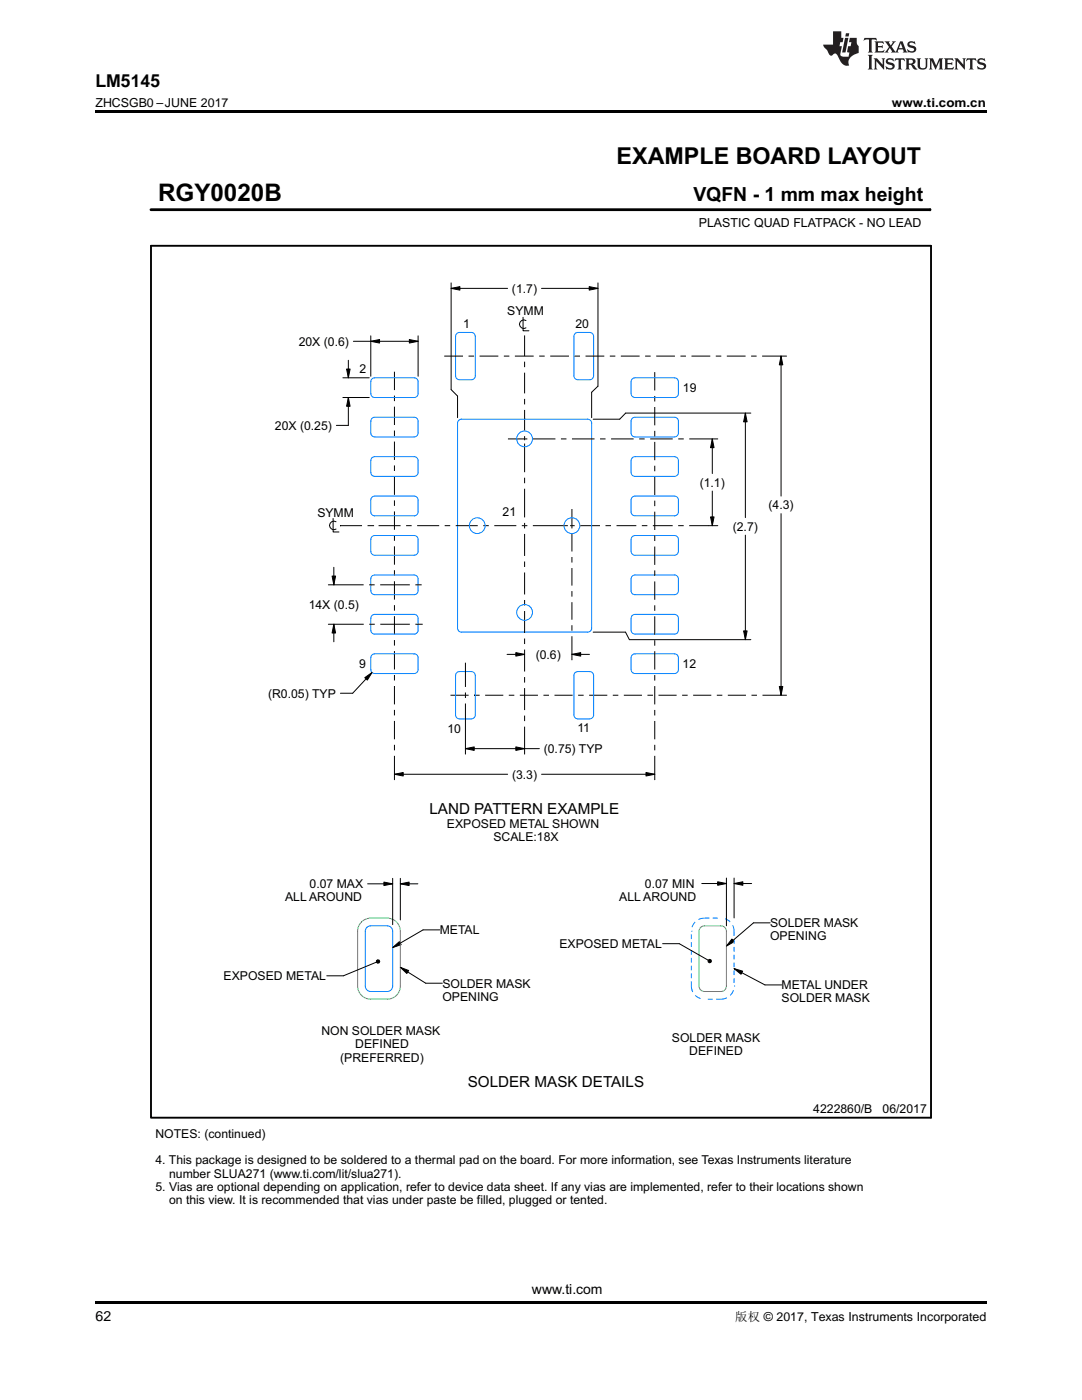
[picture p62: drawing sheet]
<svg xmlns="http://www.w3.org/2000/svg" width="216mm" height="279mm" viewBox="0 0 216 279" stroke-linecap="round" stroke-linejoin="round" font-family="sans-serif">
<defs><g id="words">
<text font-size="4.8" x="31.5" y="40.1">RGY0020B</text>
<text font-size="4.6" x="123" y="32.7">EXAMPLE BOARD LAYOUT</text>
<text font-size="3.9" x="138.4" y="40.1">VQFN - 1 mm max height</text>
<text font-size="3.5" x="19" y="17.3">LM5145</text>
<g font-size="3">
<text x="85.7" y="162.4">LAND PATTERN EXAMPLE</text>
<text x="93.3" y="216.9">SOLDER MASK DETAILS</text>
</g>
<g font-size="2.8">
<text x="19" y="263.6">62</text>
<text x="106.1" y="258.2">www.ti.com</text>
</g>
<g font-size="2.5">
<text x="19" y="21.4">ZHCSGB0 –JUNE 2017</text>
<text x="178" y="21.4">www.ti.com.cn</text>
<text x="139.4" y="45.4">PLASTIC QUAD FLATPACK - NO LEAD</text>
<text x="146.7" y="263.6">版权 © 2017, Texas Instruments Incorporated</text>
</g>
<g font-size="2.4">
<text x="102.2" y="58.4">(1.7)</text>
<text x="92.4" y="65.4">1</text>
<text x="101.2" y="63">SYMM</text>
<text x="114.8" y="65.5">20</text>
<text x="59.6" y="69">20X (0.6)</text>
<text x="71.8" y="74.5">2</text>
<text x="136.3" y="78.2">19</text>
<text x="54.8" y="85.8">20X (0.25)</text>
<text x="139.6" y="97.1">(1.1)</text>
<text x="153.3" y="101.6">(4.3)</text>
<text x="63.3" y="103.1">SYMM</text>
<text x="100.3" y="103.1">21</text>
<text x="146.2" y="105.9">(2.7)</text>
<text x="61.6" y="121.5">14X (0.5)</text>
<text x="106.9" y="131.5">(0.6)</text>
<text x="71.7" y="133.4">9</text>
<text x="136.2" y="133.4">12</text>
<text x="53.5" y="139.2">(R0.05) TYP</text>
<text x="89.3" y="146.2">10</text>
<text x="115.2" y="146.1">11</text>
<text x="102.2" y="155.4">(3.3)</text>
<text x="108.5" y="150.3">(0.75) TYP</text>
<text x="89.2" y="165.2">EXPOSED METAL SHOWN</text>
<text x="98.5" y="167.8">SCALE:18X</text>
<text x="56.9" y="179.9">ALL AROUND</text>
<text x="61.8" y="177.3">0.07 MAX</text>
<text x="123.6" y="179.8">ALL AROUND</text>
<text x="128.7" y="177.2">0.07 MIN</text>
<text x="153.7" y="185">SOLDER MASK</text>
<text x="87.7" y="186.5">METAL</text>
<text x="111.6" y="189.2">EXPOSED METAL</text>
<text x="153.7" y="187.7">OPENING</text>
<text x="44.6" y="195.6">EXPOSED METAL</text>
<text x="88.3" y="197.1">SOLDER MASK</text>
<text x="156" y="197.4">METAL UNDER</text>
<text x="88.3" y="199.7">OPENING</text>
<text x="156" y="200.1">SOLDER MASK</text>
<text x="64.1" y="206.6">NON SOLDER MASK</text>
<text x="70.9" y="209.2">DEFINED</text>
<text x="134.1" y="208">SOLDER MASK</text>
<text x="67.9" y="211.8">(PREFERRED)</text>
<text x="137.5" y="210.6">DEFINED</text>
<text x="31" y="227.1">NOTES: (continued)</text>
<text x="162.3" y="222.2">4222860/B</text>
<text x="176.1" y="222.2">06/2017</text>
<text x="31" y="232.4">4. This package is designed to be soldered to a thermal pad on the board. For more information, see Texas Instruments literature</text>
<text x="31" y="237.6">5. Vias are optional depending on application, refer to device data sheet. If any vias are implemented, refer to their locations shown</text>
<text x="33.7" y="235">number SLUA271 (www.ti.com/lit/slua271).</text>
<text x="33.7" y="240.3">on this view. It is recommended that vias under paste be filled, plugged or tented.</text>
</g>
</g></defs>
<g fill="#000">
<path d="M19 22h177.8v.5h-177.8zM90 57.6l1.8-.4v.7zM117.6 57.2l1.7 .4-1.7 .3zM69.2 73.6h.7l-.4 1.8zM69.5 79.3l.4 1.8h-.7zM74 68.1l1.7-.3v.7zM81.7 67.8l1.7 .3-1.7 .4zM155.9 71.1l.3 1.7h-.7zM142.1 87.6l.4 1.7h-.7zM148.7 82.4l.4 1.8h-.7zM66.3 115h.7l-.4 1.7zM141.8 103.2h.7l-.4 1.7z"/>
<path d="M66.6 124.6l.4 1.7h-.7zM72.8 135.2l1.4-1-.9 1.5zM102.9 130.2l1.8 .4-1.8 .3zM114.1 130.6l1.8-.4v.7zM148.4 125.9h.7l-.4 1.8zM155.5 137h.7l-.3 1.7zM78.7 154.5l1.8-.3v.7zM92.9 149.4l1.7-.3v.7zM102.9 149.1l1.8 .3-1.8 .4zM128.9 154.2l1.7 .3-1.7 .4zM76.6 176l1.8 .4-1.8 .3zM79.9 176.4l1.7-.4v.7z"/>
<path d="M143.2 176l1.7 .3-1.7 .4zM146.5 176.3l1.7-.3v.7zM75.1 191.7l.3-.2 .2 .1 .2 .3-.2 .3h-.2l-.3-.2zM78.4 189.1l1.3-1.2 .3 .6zM79.9 193.1l1.7 .6-.4 .6zM141.3 191.7l.2-.2h.3l.2 .3-.2 .3h-.3l-.2-.1zM146 187.4l.5 .5-1.6 .9zM146.5 193.3l1.7 .5-.3 .6zM19 259.7h177.8v.5h-177.8z"/>
</g>
<g fill="none" stroke="#000" stroke-width=".2">
<path d="M30.1 41.8h155.5M90 57.6l1.8-.4v.7zM90 56.5v21.3l1.3 1.2v4.4M90 57.6h11.3M108.1 57.6h11.2M117.6 57.2l1.7 .4-1.7 .3zM119.3 56.5v20.6l-1.2 1.2v5.1M185.6 41.6v.5M68.4 79.3h5.3M68.4 75.4h5.3M69.2 73.6h.7l-.4 1.8zM69.5 79.3l.4 1.8h-.7z"/>
<path d="M69.5 71.9v3.5M69.5 79.3v5.6h-2.4M70.5 68.1h12.9M74 68.1l1.7-.3v.7zM74 67v8.1M78.7 74.2v3.7M78.7 79v1.1M81.7 67.8l1.7 .3-1.7 .4zM83.4 67v8.1M88.6 71.1h3.8M93.5 71.1h1.1M95.7 71.1h3.7"/>
<path d="M100.5 71.1h1.1M102.7 71.1h3.8M104.4 63.3v2.7h1.1M104.7 66.9v4.2M104.7 72.2v1.1M104.7 74.4v4.1M104.7 79.6v1.1M105 64a.86 .86 0 0 0-1.4 .7 .86 .86 0 0 0 1.4 .7M107.6 71.1h1.1M109.8 71.1h3.7M114.6 71.1h1.1M116.8 71.1h3.8"/>
<path d="M121.7 71.1h1.1M123.9 71.1h3.7M128.7 71.1h1.1M130.6 74.3v3.6M130.6 79v1.1M130.9 71.1h3.8M135.8 71.1h1.1M138 71.1h3.7M142.8 71.1h1.1M145 71.1h3.8M149.9 71.1h1.1M152.1 71.1h4.8"/>
<path d="M155.9 71.1l.3 1.7h-.7zM155.9 71.1v27.9M78.7 81.2v3.6M78.7 85.9v1.1M78.7 88.1v3.7M78.7 92.9v1.1M78.7 95.1v3.7M78.7 99.9v1.1M101.4 87.6h3.8M104.7 81.8v4.1M104.7 87v.9M104.7 88.5v5.7"/>
<path d="M104.7 95.3v1.1M104.7 97.5v5.8M106.3 87.6h4.5M111.9 87.6h1.1M114.1 87.6h4.5M119.7 87.6h1.1M121.9 87.6h4.5M127.5 87.6h1.1M129.7 87.6h4.5M130.6 81.2v3.7M130.6 86v1.1M130.6 88.2v3.6"/>
<path d="M130.6 92.9v1.1M130.6 95.1v3.7M130.6 99.9v1.1M135.3 87.6h1.1M137.5 87.6h5.7M142.1 87.6l.4 1.7h-.7zM142.1 87.6v6.9M142.1 98v6.9M148.7 82.4l.4 1.8h-.7zM148.7 82.4v20.9M149.8 82.4h-25l-1.1 1.3h-5.3M65.5 116.7h7.1"/>
<path d="M66.3 115h.7l-.4 1.7zM66.5 103.5v2.7h1.1M66.6 113.2v3.5M67.1 104.1a.86 .86 0 0 0-1.4 .8 .86 .86 0 0 0 1.4 .7M67.8 104.9h.1M67.8 104.9h4.4M73.3 104.9h1.1M73.7 116.7h1.1M74.4 104.9h.1M75.5 104.9h4.4M75.9 116.7h5.9M78.7 102.1v3.6"/>
<path d="M78.7 106.8v1.1M78.7 109v3.7M78.7 113.8v1.1M78.7 116v3.7M81 104.9h1.1M82.9 116.7h1.2M83.2 104.9h4.4M88.7 104.9h1.1M90.9 104.9h4.4M96.4 104.9h1.1M98.6 104.9h4.4M104.1 104.9h1.1"/>
<path d="M104.7 104.4v1.1M104.7 106.6v4.3M104.7 112v1.2M104.7 114.3v4.3M104.7 119.7v1.1M106.3 104.9h7M113.8 104.9h.9M114.1 101.6v3.9M114.1 106.6v3.5M114.1 111.2v1.1M114.1 113.4v3.5M114.1 118v1.1"/>
<path d="M115.8 104.9h3.9M120.8 104.9h1.1M123 104.9h4M128.1 104.9h1.1M130.3 104.9h3.9M130.6 102.1v3.7M130.6 106.9v1.1M130.6 109.1v3.6M130.6 113.8v1.1M130.6 116v3.7M135.3 104.9h1.1M137.5 104.9h5.7"/>
<path d="M141.8 103.2h.7l-.4 1.7zM148.7 106.8v20.9M155.9 102.5v36.2M65.5 124.6h7.1M66.6 124.6l.4 1.7h-.7zM66.6 124.6v3.5M72.8 135.2l1.4-1-.9 1.5zM73.7 124.6h1.1M74.2 134.2l-3.8 4.2h-2.5M75.9 124.6h5.9M78.7 120.8v1.1M78.7 123v3.6"/>
<path d="M78.7 127.7v1.1M78.7 129.9v3.7M78.7 134.7v1.1M78.7 136.9v3.7M82.9 124.6h1.4M89.9 138.7h3.6M92.9 132.3v4.8M92.9 138.2v1.1M94.6 138.7h.1M94.6 138.7h1.1M96.8 138.7h3.6M101.2 130.6h3.5"/>
<path d="M101.5 138.7h1.1M102.9 130.2l1.8 .4-1.8 .3zM103.7 138.7h3.6M104.7 121.9v4.4M104.7 127.4v1.1M104.7 129.6v4.4M104.7 135.1v1.1M104.7 137.3v4.4M108.4 138.7h1.1M110.6 138.7h3.7M114.1 130.6l1.8-.4v.7zM114.1 120.2v3.5"/>
<path d="M114.1 124.8v1.1M114.1 127v4.7M114.1 130.6h3.5M115.4 138.7h1.1M117.6 138.7h3.6M118.4 126.2h6.4l.8 1.5h24.2M122.3 138.7h1.1M124.5 138.7h3.6M129.2 138.7h1.1M130.6 120.8v1.1M130.6 123v3.7M130.6 127.8v1.1"/>
<path d="M130.6 130v3.6M130.6 134.7v1.1M130.6 136.9v3.7M131.4 138.7h3.6M136.1 138.7h1.1M138.3 138.7h3.6M143 138.7h1.1M145.2 138.7h3.6M148.4 125.9h.7l-.4 1.8zM149.9 138.7h1.1M152.1 138.7h4.8M155.5 137h.7l-.3 1.7z"/>
<path d="M78.7 154.5l1.8-.3v.7zM78.7 141.7v1.1M78.7 143.9v3.6M78.7 148.6v1.1M78.7 150.8v4.8M78.7 154.5h22.6M92.9 149.4l1.7-.3v.7zM92.9 140.4v10.1M92.9 149.4h14.7M102.9 149.1l1.8 .3-1.8 .4zM104.7 142.8v1.1M104.7 145v5.5"/>
<path d="M108.1 154.5h22.5M128.9 154.2l1.7 .3-1.7 .4zM130.6 141.7v1.1M130.6 143.9v3.6M130.6 148.6v1.1M130.6 150.8v4.8M73.4 176.4h5M76.6 176l1.8 .4-1.8 .3zM78.4 175.3v9.2M79.9 176.4l1.7-.4v.7zM79.9 175.3v8.3M79.9 176.4h3.5"/>
<path d="M140 176.3h4.9M143.2 176l1.7 .3-1.7 .4zM144.9 175.2v9.6M146.5 176.3l1.7-.3v.7zM146.5 175.2v8M146.5 176.3h3.5M75.1 192l-6.6 2.7h-3.3M75.1 191.7l.3-.2 .2 .1 .2 .3-.2 .3h-.2l-.3-.2zM78.4 189.1l1.3-1.2 .3 .6zM79.9 193.1l1.7 .6-.4 .6zM79.9 193.1l5 3.1h3.4M87.7 185.6h-3.3l-6 3.5"/>
<path d="M132.2 188.3h3.3l5.8 3.3M141.3 191.7l.2-.2h.3l.2 .3-.2 .3h-.3l-.2-.1zM146 187.4l.5 .5-1.6 .9zM146.5 193.3l1.7 .5-.3 .6zM146.5 193.3l6.1 3.3h3.4M153.7 184.2h-3.4l-5.4 4.6"/>
</g>
<path d="M30.1 49.1h155.7v174h-155.7z" fill="none" stroke="#000" stroke-width=".38"/>
<path d="M30.1 41.8h155.5" fill="none" stroke="#000" stroke-width=".55"/>
<g fill="none" stroke="#0080ff" stroke-width=".2">
<path d="M74.2 75.6l.6-.2h7.8a.79 .79 0 0 1 .8 .8v2.3a.79 .79 0 0 1-.8 .8h-7.8a.79 .79 0 0 1-.8-.8v-2.3zM91.1 66.6l.6-.3h2.4a.79 .79 0 0 1 .7 .8v7.9a.79 .79 0 0 1-.7 .8h-2.4a.79 .79 0 0 1-.8-.8v-7.9zM114.7 66.6l.6-.3h2.4a.79 .79 0 0 1 .7 .8v7.9a.79 .79 0 0 1-.7 .8h-2.4a.79 .79 0 0 1-.8-.8v-7.9zM126.2 75.6l.5-.2h7.9a.79 .79 0 0 1 .8 .8v2.3a.79 .79 0 0 1-.8 .8h-7.9a.79 .79 0 0 1-.8-.8v-2.3zM74.2 83.5l.6-.2h7.8a.79 .79 0 0 1 .8 .8v2.3a.79 .79 0 0 1-.8 .8h-7.8a.79 .79 0 0 1-.8-.8v-2.3zM74.2 91.4l.6-.3h7.8a.79 .79 0 0 1 .8 .8v2.4a.79 .79 0 0 1-.8 .8h-7.8a.79 .79 0 0 1-.8-.8v-2.4zM74.2 99.2l.6-.2h7.8a.79 .79 0 0 1 .8 .8v2.4a.79 .79 0 0 1-.8 .7h-7.8a.79 .79 0 0 1-.8-.7v-2.4zM91.5 83.9l.6-.2h25.2a.79 .79 0 0 1 .8 .7v41a.79 .79 0 0 1-.8 .8h-25.2a.79 .79 0 0 1-.8-.8v-41zM126.2 83.5l.5-.2h7.9a.79 .79 0 0 1 .8 .8v2.3a.79 .79 0 0 1-.8 .8h-7.9a.79 .79 0 0 1-.8-.8v-2.3zM126.2 91.4l.5-.3h7.9a.79 .79 0 0 1 .8 .8v2.4a.79 .79 0 0 1-.8 .8h-7.9a.79 .79 0 0 1-.8-.8v-2.4zM126.2 99.2l.5-.2h7.9a.79 .79 0 0 1 .8 .8v2.4a.79 .79 0 0 1-.8 .7h-7.9a.79 .79 0 0 1-.8-.7v-2.4zM74.2 107.1l.6-.2h7.8a.79 .79 0 0 1 .8 .8v2.3a.79 .79 0 0 1-.8 .8h-7.8a.79 .79 0 0 1-.8-.8v-2.3z"/>
<path d="M74.2 115l.6-.3h7.8a.79 .79 0 0 1 .8 .8v2.4a.79 .79 0 0 1-.8 .8h-7.8a.79 .79 0 0 1-.8-.8v-2.4zM126.2 107.1l.5-.2h7.9a.79 .79 0 0 1 .8 .8v2.3a.79 .79 0 0 1-.8 .8h-7.9a.79 .79 0 0 1-.8-.8v-2.3zM126.2 115l.5-.3h7.9a.79 .79 0 0 1 .8 .8v2.4a.79 .79 0 0 1-.8 .8h-7.9a.79 .79 0 0 1-.8-.8v-2.4zM74.2 122.8l.6-.2h7.8a.79 .79 0 0 1 .8 .8v2.4a.79 .79 0 0 1-.8 .8h-7.8a.79 .79 0 0 1-.8-.8v-2.4zM74.2 130.7l.6-.2h7.8a.79 .79 0 0 1 .8 .8v2.3a.79 .79 0 0 1-.8 .8h-7.8a.79 .79 0 0 1-.8-.8v-2.3zM91.1 134.3l.6-.3h2.4a.79 .79 0 0 1 .7 .8v7.9a.79 .79 0 0 1-.7 .8h-2.4a.79 .79 0 0 1-.8-.8v-7.9zM114.7 134.3l.6-.3h2.4a.79 .79 0 0 1 .7 .8v7.9a.79 .79 0 0 1-.7 .8h-2.4a.79 .79 0 0 1-.8-.8v-7.9zM126.2 122.8l.5-.2h7.9a.79 .79 0 0 1 .8 .8v2.4a.79 .79 0 0 1-.8 .8h-7.9a.79 .79 0 0 1-.8-.8v-2.4zM126.2 130.7l.5-.2h7.9a.79 .79 0 0 1 .8 .8v2.3a.79 .79 0 0 1-.8 .8h-7.9a.79 .79 0 0 1-.8-.8v-2.3zM73.2 185.1l.8-.3h3.3a1.09 1.09 0 0 1 1.1 1.1v10.9a1.09 1.09 0 0 1-1.1 1.1h-3.3a1.09 1.09 0 0 1-1.1-1.1v-10.9zM138 185.9h.1M138 195.8v1.3l.2 .9"/>
<path d="M138 186.5v.9M138 188v1M138 189.6v.9M138 191.2v.9M138 192.7v1M138 194.3v.9M138.7 198.6l1.1 .7M138.7 184l-.6 1M141.2 199.4h1M141.6 183.2l-1.4 .1-.8 .2M142.2 183.2h1M144.7 183.4l1 .6"/>
<path d="M145 199.1l-.8 .3h-1.3M146.2 184.7l.3 .8v1.3M146.4 197.6l-.7 1M146.5 196.8h.1M146.5 187.4v1M146.5 189v.9M146.5 190.5v1M146.5 192.1v.9M146.5 193.7v.9M146.5 195.2v1"/>
<circle cx="104.7" cy="87.6" r="1.57"/>
<circle cx="95.2" cy="104.9" r="1.57"/>
<circle cx="114.1" cy="104.9" r="1.57"/>
<circle cx="104.7" cy="122.2" r="1.57"/>
</g>
<path d="M72.1 184l.7-.5 .8-.2 3.7-.1a2.62 2.62 0 0 1 2.6 2.7v10.9a2.62 2.62 0 0 1-2.6 2.6h-3.3a2.62 2.62 0 0 1-2.6-2.6v-10.9l.2-1.2zM139.7 185.2l.5-.4h.4h3.3a1.09 1.09 0 0 1 1 1.1v10.9a1.09 1.09 0 0 1-1 1.1h-3.3a1.09 1.09 0 0 1-1.1-1.1v-10.9z" fill="none" stroke="#6ef200" stroke-width=".2"/>
<g fill="#231f20">
<path d="M172.5 7.6l-.1 .5 .4-.2h.6v.1v2.1l-.2 .4h.9l-.2-.4v-2.1l.1-.1h.5l.5 .2-.2-.5zM174.5 8.3l.2 .3v1.5l-.2 .4h1.8l.2-.6a1.04 1.04 0 0 1-1.3 .2v-.7h.6l.3 .2v-.6l-.3 .2h-.6v-.6l.8-.1 .4 .3-.2-.5zM176.5 8.3l.9 1.1-.9 1.1h.8l-.2-.2 .4-.7 .5 .7-.2 .2h1.5l-.2-.2 .2-.4h.9l.1 .4-.2 .2h1l-.3-.3-.7-1.9h-.5l-.9 2-.8-1 .9-1h-.8l.1 .3-.4 .5-.3-.6 .1-.2zM179.7 8.6l.4 1h-.7zM181.3 8.4a.63 .63 0 0 0-.2 .7 .63 .63 0 0 0 .6 .4l.6 .2 .1 .2a.75 .75 0 0 1-.7 .4 .75 .75 0 0 1-.6-.5l.1 .7 .1-.1a1.11 1.11 0 0 0 1.5-.6 1.13 1.13 0 0 0-1.2-.8l-.1-.4a1.04 1.04 0 0 1 1.2 .2l-.2-.5-.2 .1-.4-.2zM173.2 10.9l.2 .4v2.2l-.2 .4h1l-.3-.4v-2.2l.3-.4zM174.3 11.6l.3 .4v1.5l-.3 .4h.8l-.2-.4v-1.3l1.5 1.7v-1.9l.2-.4h-.7l.2 .4v.9l-1.1-1.3zM177 11.8a.62 .62 0 0 0-.2 .7 .62 .62 0 0 0 .6 .4l.6 .1 .1 .3a.76 .76 0 0 1-.7 .3 .76 .76 0 0 1-.7-.4l.2 .7 .1-.1a1.11 1.11 0 0 0 1.5-.6 1.13 1.13 0 0 0-1.2-.8l-.1-.4a1.04 1.04 0 0 1 1.2 .2l-.2-.6-.2 .1-.5-.1zM178.7 11.6l-.2 .6a.61 .61 0 0 1 .8-.3v1.6l-.2 .4h.9l-.2-.4v-1.6a.63 .63 0 0 1 .7 .3l-.1-.6zM180.6 11.6l.3 .4v1.5l-.3 .4h1l-.2-.2-.1-.8 .6 .2a.76 .76 0 0 0 1.2 .7l-1-1a.58 .58 0 0 0 .6-.5 .58 .58 0 0 0-.5-.6zM181.4 11.9h.1a.45 .45 0 0 1 .5 .1 .45 .45 0 0 1 .1 .5l-.8 .2zM182.9 11.6l.2 .2a2.17 2.17 0 0 0 .3 1.9 .99 .99 0 0 0 1.6-.6v-1.1l.2-.4h-.7l.2 .2a1.92 1.92 0 0 1-.2 1.8 .6 .6 0 0 1-.9-.5v-1.1l.2-.4zM185.4 11.6l.2 .4v1.5l-.2 .4h.7l-.2-.4v-1.4l.8 1.8 .8-1.8v1.4l-.2 .4h.9l-.2-.4v-1.5l.2-.4h-.8l-.6 1.5-.6-1.5zM188.4 11.6l.2 .4v1.5l-.2 .4h1.8l.1-.6a1.04 1.04 0 0 1-1.2 .1v-.6h.5l.4 .2v-.6l-.4 .2h-.5v-.7h.8l.3 .3-.1-.6zM190.5 11.6l.2 .4v1.5l-.2 .4h.7l-.2-.4v-1.3l1.5 1.7v-1.9l.2-.4h-.7l.2 .4v.9l-1.1-1.3zM192.9 11.6l-.1 .6a.61 .61 0 0 1 .7-.3l.1 1.6-.3 .4h1l-.3-.4 .1-1.6a.63 .63 0 0 1 .7 .3l-.1-.6zM195.2 11.8a.62 .62 0 0 0-.2 .7 .62 .62 0 0 0 .6 .4l.6 .1 .1 .3a.76 .76 0 0 1-.7 .3 .76 .76 0 0 1-.6-.4l.1 .7 .1-.1a1.11 1.11 0 0 0 1.6-.6 1.13 1.13 0 0 0-1.3-.8l-.1-.4a1.04 1.04 0 0 1 1.2 .2l-.1-.6-.2 .1-.5-.1z"/>
<path d="M166.2 6.3v2.6h-1.9v.4l.8 .9a.91 .91 0 0 0 1 .8 .56 .56 0 0 1 .5-.3 .56 .56 0 0 1 .5 .3l.4 .8a1.53 1.53 0 0 0 1.9 1.2 1.54 1.54 0 0 1 1-2.1l.9-.3v-1.4a1.52 1.52 0 0 1-.4-1.6h-1.3l-.2 .8h.5l-.2 .8h-.5l-.1 1v.2l.4 .1-.2 .8a1.93 1.93 0 0 1-1.6-.3l.3-1.8h-.5l.2-.8h.4l.2-.8h-.4v-1.3zM168.6 7.6l-.6 2.9h.7l.6-2.9zM168.8 6.6l-.1 .7h.6l.2-.7z"/>
</g>
<use href="#words"/>
</svg>
